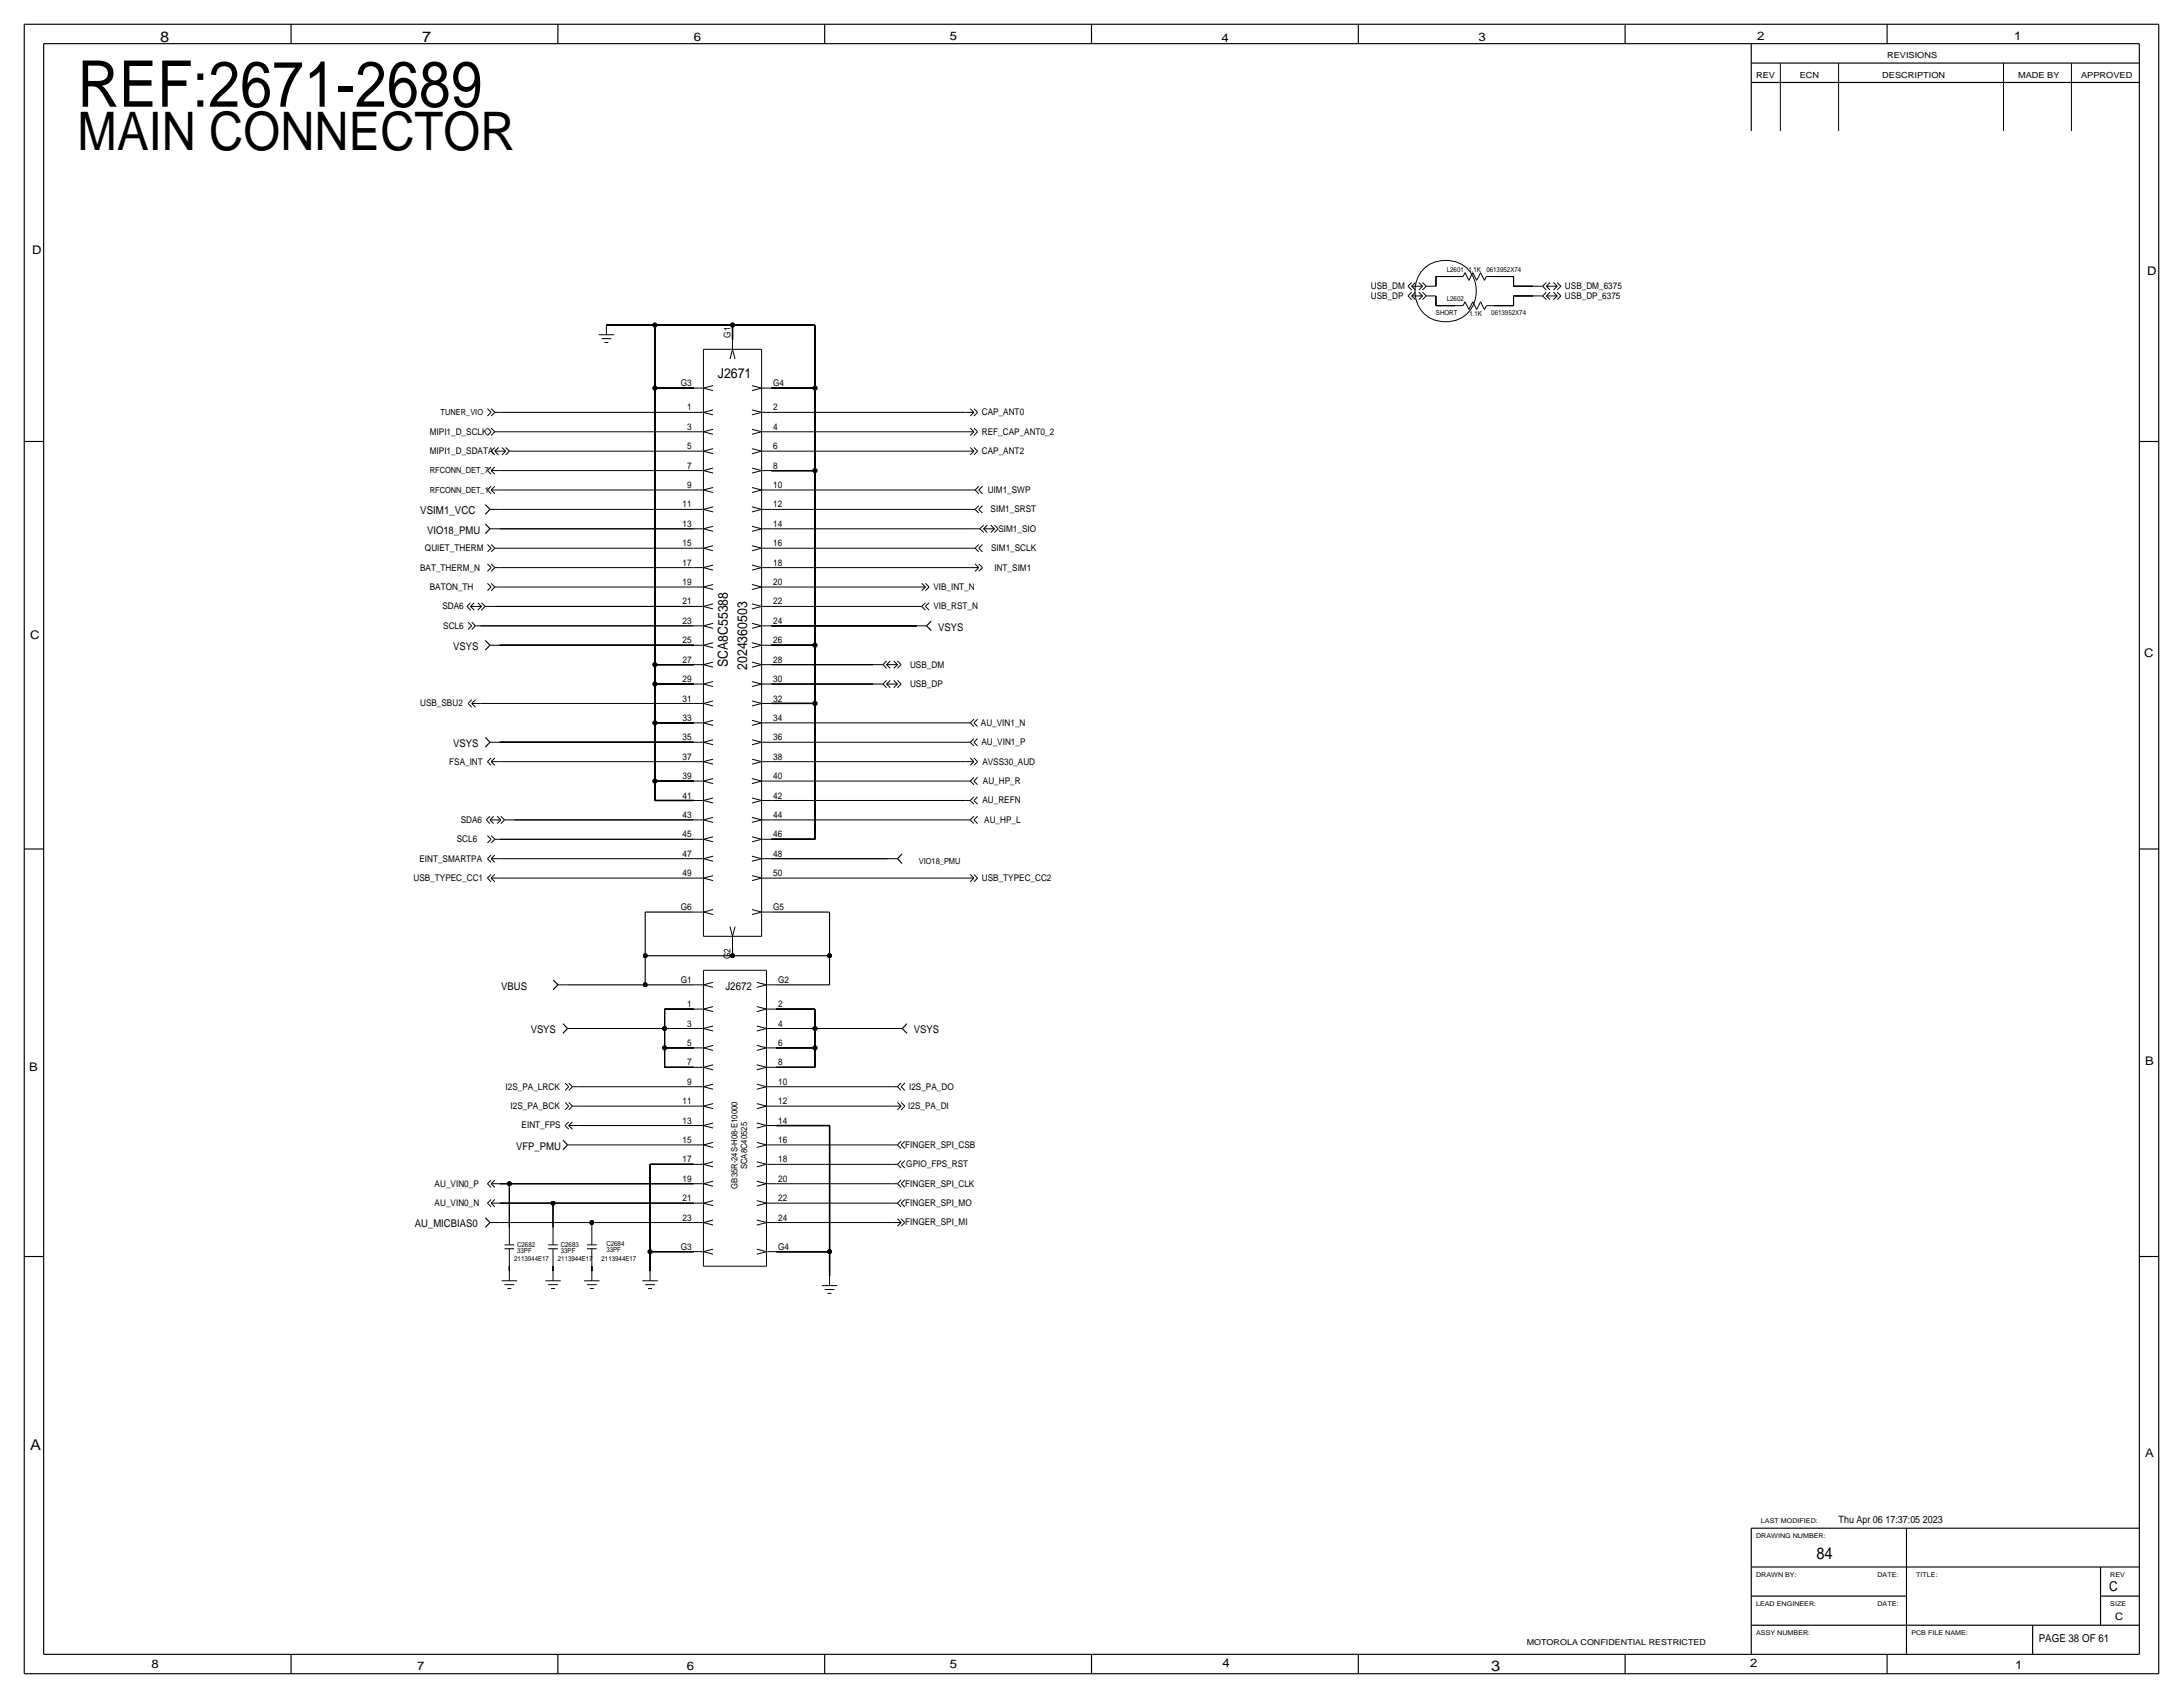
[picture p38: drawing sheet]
<svg xmlns="http://www.w3.org/2000/svg" width="572mm" height="444mm" viewBox="0 0 572 444" stroke-linecap="round" stroke-linejoin="round" font-family="sans-serif">
<defs><g id="words">
<text font-size="16.8" x="20.3" y="27.9">REF:2671-2689</text>
<text font-size="13.9" x="20.3" y="39.4">MAIN CONNECTOR</text>
<text font-size="4.3" x="475.5" y="408.2">84</text>
<g font-size="3.9">
<text x="41.9" y="10.9">8</text>
<text x="110.5" y="10.9">7</text>
<text x="7.9" y="379.5">A</text>
<text x="390.4" y="437.4">3</text>
</g>
<g font-size="3.6">
<text x="188" y="99.1">J2671</text>
<text x="190.5" y="174.6" transform="rotate(-90 190.5 174.6)">SCA8C55388</text>
<text x="195.6" y="175.4" transform="rotate(-90 195.6 175.4)">2024360503</text>
</g>
<text font-size="3.5" x="552.2" y="416.6">C</text>
<g font-size="3.1">
<text x="181.6" y="10.7">6</text>
<text x="248.7" y="10.4">5</text>
<text x="319.8" y="10.9">4</text>
<text x="387.1" y="10.7">3</text>
<text x="460" y="10.4">2</text>
<text x="527.3" y="10.4">1</text>
<text x="8.4" y="66.5">D</text>
<text x="562.1" y="71.9">D</text>
<text x="7.9" y="167.4">C</text>
<text x="561.3" y="172">C</text>
<text x="7.6" y="280.4">B</text>
<text x="561.6" y="278.9">B</text>
<text x="561.6" y="381.5">A</text>
<text x="39.6" y="436.6">8</text>
<text x="109.2" y="437.1">7</text>
<text x="179.8" y="437.1">6</text>
<text x="248.7" y="436.6">5</text>
<text x="320" y="436.4">4</text>
<text x="458.2" y="436.4">2</text>
<text x="527.6" y="436.9">1</text>
</g>
<g font-size="2.9">
<text x="110" y="134.6">VSIM1_VCC</text>
<text x="189.9" y="259.1">J2672</text>
<text x="533.8" y="430">PAGE 38 OF 61</text>
</g>
<g font-size="2.8">
<text x="111.8" y="139.7">VIO18_PMU</text>
<text x="245.6" y="165.1">VSYS</text>
<text x="118.6" y="170.2">VSYS</text>
<text x="118.6" y="195.6">VSYS</text>
<text x="131.2" y="259.1">VBUS</text>
<text x="138.9" y="270.5">VSYS</text>
<text x="239.3" y="270.5">VSYS</text>
<text x="135.1" y="301">VFP_PMU</text>
<text x="108.6" y="321.3">AU_MICBIAS0</text>
</g>
<text font-size="2.7" x="553.7" y="424.2">C</text>
<text font-size="2.6" x="481.3" y="398.8">Thu Apr 06 17:37:05 2023</text>
<g font-size="2.4">
<text x="358.9" y="75.7">USB_DM</text>
<text x="409.7" y="75.7">USB_DM_6375</text>
<text x="358.9" y="78.2">USB_DP</text>
<text x="409.7" y="78.2">USB_DP_6375</text>
<text x="191.3" y="88.4" transform="rotate(-90 191.3 88.4)">G1</text>
<text x="178.2" y="101.1">G3</text>
<text x="202.4" y="101.1">G4</text>
<text x="179.9" y="107.4">1</text>
<text x="202.4" y="107.4">2</text>
<text x="112.5" y="113.8">MIPI1_D_SCLK</text>
<text x="179.9" y="112.5">3</text>
<text x="202.4" y="112.5">4</text>
<text x="257" y="113.8">REF_CAP_ANT0_2</text>
<text x="257" y="108.7">CAP_ANT0</text>
<text x="112.5" y="118.9">MIPI1_D_SDATA</text>
<text x="179.9" y="117.6">5</text>
<text x="202.4" y="117.6">6</text>
<text x="257" y="118.9">CAP_ANT2</text>
<text x="179.9" y="122.7">7</text>
<text x="202.4" y="122.7">8</text>
<text x="179.9" y="127.8">9</text>
<text x="202.4" y="127.8">10</text>
<text x="258.6" y="129">UIM1_SWP</text>
<text x="178.7" y="132.8">11</text>
<text x="178.7" y="137.9">13</text>
<text x="202.4" y="132.8">12</text>
<text x="202.4" y="137.9">14</text>
<text x="259.3" y="134.1">SIM1_SRST</text>
<text x="178.7" y="143">15</text>
<text x="202.4" y="143">16</text>
<text x="261.4" y="139.2">SIM1_SIO</text>
<text x="110" y="149.4">BAT_THERM_N</text>
<text x="111.3" y="144.3">QUIET_THERM</text>
<text x="178.7" y="148.1">17</text>
<text x="202.4" y="148.1">18</text>
<text x="259.5" y="144.3">SIM1_SCLK</text>
<text x="260.3" y="149.4">INT_SIM1</text>
<text x="112.5" y="154.4">BATON_TH</text>
<text x="178.7" y="153.2">19</text>
<text x="202.4" y="153.2">20</text>
<text x="244.3" y="154.4">VIB_INT_N</text>
<text x="115.8" y="159.5">SDA6</text>
<text x="178.7" y="158.2">21</text>
<text x="202.4" y="158.2">22</text>
<text x="244.3" y="159.5">VIB_RST_N</text>
<text x="116" y="164.6">SCL6</text>
<text x="178.7" y="163.3">23</text>
<text x="202.4" y="163.3">24</text>
<text x="178.7" y="168.4">25</text>
<text x="178.7" y="173.5">27</text>
<text x="202.4" y="168.4">26</text>
<text x="202.4" y="173.5">28</text>
<text x="178.7" y="178.6">29</text>
<text x="202.4" y="178.6">30</text>
<text x="238.3" y="174.8">USB_DM</text>
<text x="238.3" y="179.8">USB_DP</text>
<text x="110" y="184.9">USB_SBU2</text>
<text x="178.7" y="183.6">31</text>
<text x="202.4" y="183.6">32</text>
<text x="178.7" y="188.7">33</text>
<text x="202.4" y="188.7">34</text>
<text x="256.8" y="190">AU_VIN1_N</text>
<text x="178.7" y="193.8">35</text>
<text x="202.4" y="193.8">36</text>
<text x="256.9" y="195.1">AU_VIN1_P</text>
<text x="117.6" y="200.2">FSA_INT</text>
<text x="178.7" y="198.9">37</text>
<text x="178.7" y="204">39</text>
<text x="202.4" y="198.9">38</text>
<text x="202.4" y="204">40</text>
<text x="257.2" y="200.2">AVSS30_AUD</text>
<text x="178.7" y="209">41</text>
<text x="202.4" y="209">42</text>
<text x="257.3" y="205.2">AU_HP_R</text>
<text x="120.6" y="215.4">SDA6</text>
<text x="178.7" y="214.1">43</text>
<text x="202.4" y="214.1">44</text>
<text x="257.2" y="210.3">AU_REFN</text>
<text x="257.7" y="215.4">AU_HP_L</text>
<text x="119.6" y="220.5">SCL6</text>
<text x="178.7" y="219.2">45</text>
<text x="202.4" y="219.2">46</text>
<text x="109.8" y="225.6">EINT_SMARTPA</text>
<text x="178.7" y="224.3">47</text>
<text x="202.4" y="224.3">48</text>
<text x="108.2" y="230.6">USB_TYPEC_CC1</text>
<text x="178.7" y="229.4">49</text>
<text x="202.4" y="229.4">50</text>
<text x="257" y="230.6">USB_TYPEC_CC2</text>
<text x="178.2" y="238.3">G6</text>
<text x="202.4" y="238.3">G5</text>
<text x="191.3" y="251" transform="rotate(-90 191.3 251)">G2</text>
<text x="178.2" y="257.3">G1</text>
<text x="203.7" y="257.3">G2</text>
<text x="179.9" y="263.7">1</text>
<text x="203.7" y="263.7">2</text>
<text x="179.9" y="268.7">3</text>
<text x="203.7" y="268.7">4</text>
<text x="179.9" y="273.8">5</text>
<text x="203.7" y="273.8">6</text>
<text x="179.9" y="278.9">7</text>
<text x="203.7" y="278.9">8</text>
<text x="132.4" y="285.2">I2S_PA_LRCK</text>
<text x="179.9" y="284">9</text>
<text x="203.7" y="284">10</text>
<text x="238" y="285.2">I2S_PA_DO</text>
<text x="133.7" y="290.3">I2S_PA_BCK</text>
<text x="178.7" y="289.1">11</text>
<text x="203.7" y="289.1">12</text>
<text x="237.8" y="290.3">I2S_PA_DI</text>
<text x="136.6" y="295.4">EINT_FPS</text>
<text x="178.7" y="299.2">15</text>
<text x="178.7" y="294.1">13</text>
<text x="203.7" y="299.2">16</text>
<text x="203.7" y="294.1">14</text>
<text x="178.7" y="304.3">17</text>
<text x="203.7" y="304.3">18</text>
<text x="237" y="300.5">FINGER_SPI_CSB</text>
<text x="237.3" y="305.6">GPIO_FPS_RST</text>
<text x="113.8" y="310.6">AU_VIN0_P</text>
<text x="178.7" y="309.4">19</text>
<text x="203.7" y="309.4">20</text>
<text x="237" y="310.6">FINGER_SPI_CLK</text>
<text x="113.8" y="315.7">AU_VIN0_N</text>
<text x="178.7" y="314.5">21</text>
<text x="203.7" y="314.5">22</text>
<text x="237" y="315.7">FINGER_SPI_MO</text>
<text x="178.7" y="319.5">23</text>
<text x="203.7" y="319.5">24</text>
<text x="237" y="320.8">FINGER_SPI_MI</text>
<text x="178.2" y="327.2">G3</text>
<text x="203.7" y="327.2">G4</text>
</g>
<g font-size="2.3">
<text x="193" y="311.1" transform="rotate(-90 193 311.1)">GB35R-24S-H08-E10000</text>
<text x="195.6" y="306.1" transform="rotate(-90 195.6 306.1)">SCA8C40525</text>
</g>
<g font-size="2.2">
<text x="494" y="15.2">REVISIONS</text>
<text x="459.7" y="20.3">REV</text>
<text x="471.2" y="20.3">ECN</text>
<text x="492.8" y="20.3">DESCRIPTION</text>
<text x="528.3" y="20.3">MADE BY</text>
<text x="544.8" y="20.3">APPROVED</text>
<text x="115.4" y="108.7">TUNER_VIO</text>
<text x="112.5" y="124">RFCONN_DET_7</text>
<text x="112.5" y="129">RFCONN_DET_1</text>
<text x="240.5" y="226.1">VIO18_PMU</text>
</g>
<text font-size="2.1" x="399.7" y="430.7">MOTOROLA CONFIDENTIAL RESTRICTED</text>
<g font-size="1.8">
<text x="378.8" y="71.1">L2601</text>
<text x="384.4" y="71.1">1.1K</text>
<text x="389.1" y="71.1">0613952X74</text>
<text x="375.9" y="82.5">SHORT</text>
<text x="378.8" y="78.7">L2602</text>
<text x="384.7" y="82.7">1.1K</text>
<text x="390.4" y="82.5">0613952X74</text>
<text x="135.4" y="327.9">33PF</text>
<text x="135.4" y="326.4">C2682</text>
<text x="146.8" y="326.4">C2683</text>
<text x="146.8" y="327.9">33PF</text>
<text x="158.7" y="326.1">C2684</text>
<text x="158.8" y="327.7">33PF</text>
<text x="134.6" y="330.2">2113944E17</text>
<text x="146.1" y="330.2">2113944E17</text>
<text x="157.5" y="330.2">2113944E17</text>
</g>
<g font-size="1.7">
<text x="461" y="398.8">LAST MODIFIED:</text>
<text x="459.7" y="402.6">DRAWING NUMBER:</text>
<text x="459.7" y="412.8">DRAWN BY:</text>
<text x="491.5" y="412.8">DATE:</text>
<text x="501.6" y="412.7">TITLE:</text>
<text x="552.4" y="412.8">REV</text>
<text x="459.7" y="420.4">LEAD ENGINEER:</text>
<text x="491.5" y="420.4">DATE:</text>
<text x="552.4" y="420.4">SIZE</text>
<text x="459.7" y="428">ASSY NUMBER:</text>
<text x="500.4" y="428">PCB FILE NAME:</text>
</g>
</g></defs>
<!-- layer: Nets -->
<g fill="none" stroke="#000" stroke-width=".26">
<path d="M373.1 70a8.1 8.1 0 0 1 12.6 2.6 8.1 8.1 0 0 1-5.6 11.5 8.1 8.1 0 0 1-8.9-4.4 8.1 8.1 0 0 1 1.9-9.7zM375.9 77.5v2.5zM375.9 72.4v2.5zM375.9 72.4h5.1zM391.2 72.4h5zM396.2 77.5h5.1zM396.2 77.5v2.5zM396.2 74.9h5.1zM396.2 72.4v2.5zM184.1 91.4v153.7zM184.1 91.4h15.3zM199.4 91.4v153.7z"/>
<path d="M375.9 80h5.1zM391.2 80h5zM130.8 113h50.8zM130.8 107.9h50.8zM135.9 118.1h45.7zM201.9 113h50.8zM201.9 118.1h50.8zM201.9 107.9h50.8zM130.8 138.4h50.8zM130.8 133.3h50.8zM130.8 123.2h50.8zM130.8 128.3h50.8z"/>
<path d="M201.9 128.3h52.1zM201.9 138.4h52.1zM201.9 133.3h52.1zM129.5 158.7h52.1zM130.8 143.5h50.8zM130.8 148.6h50.8zM130.8 153.7h50.8zM201.9 148.6h52.1zM201.9 143.5h52.1zM201.9 158.7h38.1zM201.9 153.7h38.1zM125.7 163.8h55.9z"/>
<path d="M130.8 168.9h50.8zM171.4 179.1h10.2zM201.9 163.8h38.1zM201.9 179.1h26.7zM201.9 174h26.7zM125.7 184.1h55.9zM130.8 194.3h50.8zM130.8 199.4h50.8zM201.9 199.4h50.8zM201.9 194.3h50.8zM201.9 189.2h50.8zM130.8 219.7h50.8z"/>
<path d="M134.6 214.6h47zM201.9 214.6h50.8zM201.9 204.5h50.8zM201.9 209.5h50.8zM130.8 229.9h50.8zM130.8 224.8h50.8zM201.9 224.8h30.5zM201.9 229.9h50.8zM184.1 245.1h15.3zM184.1 254v77.5zM184.1 254h16.6zM200.7 254v77.5z"/>
<path d="M151.1 269.2h22.9zM174 264.2h7.6zM174 269.2h7.6zM174 264.2v5zM174 274.3h7.6zM174 269.2v5.1zM174 274.3v5.1zM174 279.4h7.6zM203.2 279.4h10.2zM203.2 264.2h10.2zM203.2 274.3h10.2zM203.2 269.2h10.2z"/>
<path d="M213.4 274.3v5.1zM213.4 269.2v5.1zM213.4 264.2v5zM213.4 269.2h20.3zM151.1 299.7h30.5zM151.1 289.6h30.5zM151.1 284.5h30.5zM151.1 294.6h30.5zM203.2 299.7h30.5zM203.2 289.6h30.5zM203.2 284.5h30.5zM130.8 315h14z"/>
<path d="M130.8 309.9h2.5zM133.3 309.9v11.4zM133.3 309.9h48.3zM144.8 315v6.3zM144.8 315h36.8zM203.2 315h30.5zM203.2 309.9h30.5zM203.2 304.8h30.5zM130.8 320h24.1zM133.3 331.5v1.2zM144.8 331.5v1.2zM154.9 331.5v1.2z"/>
<path d="M154.9 320v1.3zM154.9 320h26.7zM184.1 331.5h16.6zM203.2 320h30.5z"/>
</g>
<g fill="none" stroke="#000" stroke-width=".3">
<path d="M158.7 85.1h12.7zM171.4 85.1h20.4zM171.4 85.1v16.5zM191.8 85.1v3.8zM191.8 85.1h21.6zM213.4 85.1v16.5zM171.4 101.6v72.4zM171.4 101.6h10.2zM201.9 101.6h11.5zM213.4 101.6v21.6zM201.9 123.2h11.5zM213.4 123.2v45.7z"/>
<path d="M171.4 179.1v10.1zM171.4 174v5.1zM171.4 174h10.2zM201.9 168.9h11.5zM213.4 168.9v15.2zM171.4 189.2v15.3zM171.4 189.2h10.2zM201.9 184.1h11.5zM213.4 184.1v35.6zM171.4 209.5h10.2zM171.4 204.5v5zM171.4 204.5h10.2z"/>
<path d="M201.9 219.7h11.5zM168.9 238.8h12.7zM168.9 238.8v11.4zM201.9 238.8h15.3zM217.2 238.8v11.4zM148.6 257.8h20.3zM168.9 257.8h12.7zM168.9 250.2v7.6zM168.9 250.2h22.9zM191.8 247.6v2.6zM191.8 250.2h25.4zM203.2 257.8h14z"/>
<path d="M217.2 250.2v7.6zM203.2 294.6h14zM217.2 294.6v33.1zM170.2 304.8v22.9zM170.2 304.8h11.4zM170.2 327.7v5zM170.2 327.7h11.4zM203.2 327.7h14zM217.2 327.7v6.3z"/>
</g>
<g fill="#000" stroke="#000" stroke-width=".26">
<circle cx="171.4" cy="85.1" r=".56"/>
<circle cx="191.8" cy="85.1" r=".56"/>
<circle cx="171.4" cy="101.6" r=".56"/>
<circle cx="213.4" cy="101.6" r=".56"/>
<circle cx="213.4" cy="123.2" r=".56"/>
<circle cx="171.4" cy="174" r=".56"/>
<circle cx="171.4" cy="179.1" r=".56"/>
<circle cx="213.4" cy="168.9" r=".56"/>
<circle cx="171.4" cy="189.2" r=".56"/>
<circle cx="213.4" cy="184.1" r=".56"/>
<circle cx="171.4" cy="204.5" r=".56"/>
<circle cx="168.9" cy="250.2" r=".56"/>
<circle cx="168.9" cy="257.8" r=".56"/>
<circle cx="191.8" cy="250.2" r=".56"/>
<circle cx="217.2" cy="250.2" r=".56"/>
<circle cx="174" cy="269.2" r=".56"/>
<circle cx="174" cy="274.3" r=".56"/>
<circle cx="213.4" cy="269.2" r=".56"/>
<circle cx="213.4" cy="274.3" r=".56"/>
<circle cx="133.3" cy="309.9" r=".56"/>
<circle cx="144.8" cy="315" r=".56"/>
<circle cx="154.9" cy="320" r=".56"/>
<circle cx="170.2" cy="327.7" r=".56"/>
<circle cx="217.2" cy="327.7" r=".56"/>
</g>
<!-- layer: Components -->
<g fill="none" stroke="#000" stroke-width=".26">
<path d="M368.6 77.5l1 .9zM368.6 77.5l1-1zM368.6 74.9l1 1zM368.6 74.9l1-.9zM369.6 77.5l.9 .9zM369.6 77.5h2.8zM369.6 77.5l.9-1zM369.6 74.9l.9 1zM369.6 74.9h2.8zM369.6 74.9l.9-.9zM371.4 76.5l1 1zM371.4 75.9l1-1z"/>
<path d="M371.4 74l1 .9zM372.4 77.5l-1 .9zM372.4 76.5l1 1zM372.4 75.9l1-1zM372.4 74l1 .9zM373.4 77.5l-1 .9zM373.4 77.5h2.5zM373.4 74.9h2.5zM381 72.4h2zM383.5 71.4l-.5 1zM383.5 71.4l1.1 2zM383.5 79l-.5 1z"/>
<path d="M383.5 79l1.1 2zM385.6 71.4l-1 2zM385.6 71.4l1 2zM385.6 79l-1 2zM385.6 79l1 2zM387.6 71.4l-1 2zM387.6 71.4l1 2zM387.6 79l-1 2zM387.6 79l1 2zM389.1 72.4h2.1zM389.1 72.4l-.5 1zM401.3 77.5h2.6z"/>
<path d="M401.3 74.9h2.6zM403.9 77.5l.9 .9zM403.9 77.5l.9-1zM403.9 74.9l.9 1zM403.9 74.9l.9-.9zM404.8 77.5l1 .9zM404.8 77.5l1-1zM404.8 77.5h2.9zM404.8 74.9l1 1zM404.8 74.9l1-.9zM404.8 74.9h2.9zM406.7 76.5l1 1z"/>
<path d="M406.7 74l1 .9zM407.7 77.5l-1 .9zM407.7 76.5l.9 1zM407.7 74.9l-1 1zM407.7 75.9l.9-1zM407.7 74l.9 .9zM408.6 77.5l-.9 .9zM156.7 87.6h4.1zM157.5 88.6h2.5zM158.2 89.7h1.1zM158.7 85.1v2.5zM191.8 88.9v2.5z"/>
<path d="M191.8 91.4l-.7 2.6zM191.8 91.4l.6 2.6zM381 80h2zM389.1 80h2.1zM389.1 80l-.5 1zM127.6 107l1 .9zM127.6 114l1-1zM127.6 112.1l1 .9zM128.6 107.9l-1 1zM128.6 108.9l.9-1zM128.6 107l.9 .9zM128.6 118.1l.9 1z"/>
<path d="M128.6 118.1l.9-1zM128.6 112.1l.9 .9zM128.6 114l.9-1zM129.5 107.9h1.3zM129.5 118.1l1 1zM129.5 118.1h2.9zM129.5 118.1l1-1zM129.5 113h1.3zM131.4 117.1l1 1zM132.4 118.1l-1 1zM132.4 119.1l.9-1zM132.4 117.1l.9 1z"/>
<path d="M133.3 118.1h2.6zM181.6 101.6h2.5zM181.6 118.1h2.5zM181.6 113h2.5zM181.6 107.9h2.5zM184.1 101.6l2.6-.7zM184.1 101.6l2.6 .7zM184.1 118.1l2.6-.7zM184.1 118.1l2.6 .7zM184.1 113l2.6-.6zM184.1 113l2.6 .7zM184.1 107.9l2.6-.6z"/>
<path d="M184.1 107.9l2.6 .7zM196.8 107.3l2.6 .6zM196.8 108.6l2.6-.7zM196.8 112.4l2.6 .6zM196.8 113.7l2.6-.7zM196.8 117.4l2.6 .7zM196.8 118.8l2.6-.7zM196.8 100.9l2.6 .7zM196.8 102.3l2.6-.7zM199.4 107.9h2.5zM199.4 113h2.5zM199.4 118.1h2.5z"/>
<path d="M199.4 101.6h2.5zM252.7 118.1h2.3zM252.7 113h2.3zM252.7 107.9h2.3zM254 117.1l1 1zM254 114l1-1zM254 112.1l1 .9zM254 107l1 .9zM255 117.1l.9 1zM255 119.1l.9-1zM255 118.1l-1 1zM255 114l.9-1z"/>
<path d="M255 112.1l.9 .9zM255 107l.9 .9zM255 108.9l.9-1zM255 107.9l-1 1zM127.6 128.3l1 .9zM127.6 128.3l1-1zM127.6 123.2l1 1zM128.3 138.4h2.5zM128.3 133.3h2.5zM128.6 128.3h2.2zM128.6 128.3l.9 .9zM128.6 128.3l.9-1z"/>
<path d="M128.6 122.2l-1 1zM128.6 123.2h2.2zM128.6 123.2l.9 1zM129.5 122.2l-.9 1zM181.6 133.3h2.5zM181.6 128.3h2.5zM181.6 138.4h2.5zM181.6 123.2h2.5zM184.1 133.3l2.6-.6zM184.1 133.3l2.6 .7zM184.1 128.3l2.6-.7zM184.1 128.3l2.6 .6z"/>
<path d="M184.1 138.4l2.6-.6zM184.1 138.4l2.6 .7zM184.1 123.2l2.6-.7zM184.1 123.2l2.6 .7zM196.8 132.7l2.6 .6zM196.8 134l2.6-.7zM196.8 137.8l2.6 .6zM196.8 139.1l2.6-.7zM196.8 122.5l2.6 .7zM196.8 123.9l2.6-.7zM196.8 127.6l2.6 .7zM196.8 128.9l2.6-.6z"/>
<path d="M199.4 133.3h2.5zM199.4 138.4h2.5zM199.4 123.2h2.5zM199.4 128.3h2.5zM254 138.4h2.5zM254 133.3h1.3zM254 128.3h1.3zM255.3 133.3l.9-.9zM255.3 133.3l.9 1zM255.3 128.3l.9-1zM255.3 128.3l.9 .9zM256.2 133.3l1 1z"/>
<path d="M256.2 133.3l1-.9zM256.2 128.3l1 .9zM256.2 128.3l1-1zM256.5 138.4l1 1zM257.5 138.4l1 1zM257.5 138.4l1-.9zM257.5 138.4h2.8zM257.5 137.5l-1 .9zM259.4 139.4l.9-1zM259.4 137.5l.9 .9zM260.3 139.4l1-1zM260.3 137.5l1 .9z"/>
<path d="M122.2 158.7l1 1zM122.2 158.7l1-.9zM123.2 158.7l1 1zM123.2 158.7h2.8zM123.2 158.7l1-.9zM125.1 157.8l.9 .9zM126 158.7l-.9 1zM126 159.7l1-1zM126 157.8l1 .9zM127 158.7h2.5zM127.6 142.5l1 1zM127.6 147.6l1 1z"/>
<path d="M127.6 152.7l1 1zM128.6 143.5l-1 1zM128.6 142.5l.9 1zM128.6 148.6l-1 1zM128.6 147.6l.9 1zM128.6 153.7l-1 .9zM128.6 152.7l.9 1zM129.5 143.5l-.9 1zM129.5 143.5h1.3zM129.5 148.6l-.9 1zM129.5 148.6h1.3zM129.5 153.7l-.9 .9z"/>
<path d="M129.5 153.7h1.3zM181.6 158.7h2.5zM181.6 143.5h2.5zM181.6 148.6h2.5zM181.6 153.7h2.5zM184.1 158.7l2.6-.6zM184.1 158.7l2.6 .7zM184.1 143.5l2.6-.7zM184.1 143.5l2.6 .7zM184.1 148.6l2.6-.7zM184.1 148.6l2.6 .7zM184.1 153.7l2.6-.7z"/>
<path d="M184.1 153.7l2.6 .6zM196.8 142.8l2.6 .7zM196.8 144.2l2.6-.7zM196.8 147.9l2.6 .7zM196.8 149.3l2.6-.7zM196.8 153l2.6 .7zM196.8 154.3l2.6-.6zM196.8 158.1l2.6 .6zM196.8 159.4l2.6-.7zM199.4 143.5h2.5zM199.4 148.6h2.5zM199.4 153.7h2.5z"/>
<path d="M199.4 158.7h2.5zM240 158.7h1.3zM240 153.7h2.3zM241.3 158.7l1 1zM241.3 152.7l1 1zM242.3 158.7l.9 1zM242.3 158.7l.9-.9zM242.3 157.8l-1 .9zM242.3 152.7l.9 1zM242.3 153.7l-1 .9zM243.2 153.7l-.9 .9zM254 148.6h2.2z"/>
<path d="M254 143.5h1.3zM255.3 147.6l.9 1zM255.3 143.5l.9-1zM255.3 143.5l.9 1zM256.2 147.6l1 1zM256.2 148.6l-.9 1zM256.2 143.5l1 1zM256.2 143.5l1-1zM257.2 148.6l-1 1zM122.5 164.8l1-1zM122.5 162.9l1 .9zM123.5 162.9l1 .9z"/>
<path d="M123.5 164.8l1-1zM124.5 163.8h1.2zM128.3 168.9h2.5zM181.6 163.8h2.5zM181.6 168.9h2.5zM181.6 174h2.5zM181.6 179.1h2.5zM184.1 163.8l2.6-.6zM184.1 163.8l2.6 .7zM184.1 168.9l2.6-.7zM184.1 168.9l2.6 .7zM184.1 174l2.6-.7z"/>
<path d="M184.1 174l2.6 .7zM184.1 179.1l2.6-.7zM184.1 179.1l2.6 .6zM196.8 163.2l2.6 .6zM196.8 164.5l2.6-.7zM196.8 168.2l2.6 .7zM196.8 169.6l2.6-.7zM196.8 173.3l2.6 .7zM196.8 174.7l2.6-.7zM196.8 178.4l2.6 .7zM196.8 179.7l2.6-.6zM199.4 163.8h2.5z"/>
<path d="M199.4 168.9h2.5zM199.4 174h2.5zM199.4 179.1h2.5zM228.6 179.1h2.5zM228.6 174h2.5zM231.1 179.1l1 .9zM231.1 179.1l1-1zM231.1 174l1 1zM232.1 179.1l1 .9zM232.1 179.1l1-1zM232.1 179.1h2.8zM232.1 174l1 1z"/>
<path d="M232.1 174l1-1zM232.1 174h2.8zM232.1 173l-1 1zM234 178.1l.9 1zM234 175l.9-1zM234 173l.9 1zM234.9 178.1l1 1zM234.9 173l1 1zM235.9 179.1l-1 .9zM235.9 174l-1 1zM240 163.8h2.6zM122.5 184.1l1-.9z"/>
<path d="M122.5 184.1l1 1zM123.5 184.1h2.2zM123.5 184.1l1-.9zM123.5 184.1l1 1zM127.6 199.4l1 1zM128.3 194.3h2.5zM128.6 198.4l-1 1zM128.6 199.4h2.2zM128.6 199.4l.9 1zM129.5 198.4l-.9 1zM181.6 184.1h2.5zM181.6 189.2h2.5z"/>
<path d="M181.6 194.3h2.5zM181.6 199.4h2.5zM184.1 184.1l2.6-.6zM184.1 184.1l2.6 .7zM184.1 189.2l2.6-.6zM184.1 189.2l2.6 .7zM184.1 194.3l2.6-.7zM184.1 194.3l2.6 .7zM184.1 199.4l2.6-.7zM184.1 199.4l2.6 .7zM196.8 188.6l2.6 .6zM196.8 189.9l2.6-.7z"/>
<path d="M196.8 183.5l2.6 .6zM196.8 184.8l2.6-.7zM196.8 193.6l2.6 .7zM196.8 195l2.6-.7zM196.8 198.7l2.6 .7zM199.4 189.2h2.5zM199.4 184.1h2.5zM199.4 194.3h2.5zM199.4 199.4h2.5zM234 180l.9-.9zM252.7 199.4h2.3zM252.7 194.3h1.3z"/>
<path d="M252.7 189.2h1.3zM254 198.4l1 1zM254 194.3l1 1zM254 189.2l1 1zM255 198.4l.9 1zM255 199.4l-1 1zM255 194.3l.9 1zM255 194.3l.9-1zM255 193.3l-1 1zM255 189.2l.9 1zM255 188.3l-1 .9zM255.9 199.4l-.9 1z"/>
<path d="M255.9 188.3l-.9 .9zM127.3 214.6l1 1zM127.6 218.7l1 1zM128.3 214.6l.9 1zM128.3 214.6h2.8zM128.3 214.6l.9-.9zM128.3 213.7l-1 .9zM128.6 219.7l-1 1zM128.6 218.7l.9 1zM129.5 219.7l-.9 1zM129.5 219.7h1.3zM130.1 215.6l1-1z"/>
<path d="M130.1 213.7l1 .9zM131.1 215.6l1-1zM131.1 213.7l1 .9zM132.1 214.6h2.5zM181.6 204.5h2.5zM181.6 209.5h2.5zM181.6 214.6h2.5zM181.6 219.7h2.5zM184.1 204.5l2.6-.7zM184.1 204.5l2.6 .6zM184.1 209.5l2.6-.6zM184.1 209.5l2.6 .7z"/>
<path d="M184.1 214.6l2.6-.6zM184.1 214.6l2.6 .7zM184.1 219.7l2.6-.7zM184.1 219.7l2.6 .7zM196.8 200.1l2.6-.7zM196.8 203.8l2.6 .7zM196.8 205.1l2.6-.6zM196.8 208.9l2.6 .6zM196.8 210.2l2.6-.7zM196.8 214l2.6 .6zM196.8 215.3l2.6-.7zM196.8 219l2.6 .7z"/>
<path d="M199.4 204.5h2.5zM199.4 209.5h2.5zM199.4 214.6h2.5zM199.4 219.7h2.5zM252.7 214.6h1.3zM252.7 209.5h1.3zM252.7 204.5h1.3zM254 214.6l1 1zM254 209.5l1 1zM254 204.5l1 .9zM255 214.6l.9 1zM255 213.7l-1 .9z"/>
<path d="M255 209.5l.9 1zM255 209.5l.9-.9zM255 208.6l-1 .9zM255 204.5l.9 .9zM255 204.5l.9-1zM255 203.5l-1 1zM255.9 213.7l-.9 .9zM127.6 224.8l1 1zM127.6 229.9l1 .9zM127.6 229.9l1-1zM128.6 223.8l-1 1zM128.6 224.8h2.2z"/>
<path d="M128.6 224.8l.9-1zM128.6 224.8l.9 1zM128.6 229.9h2.2zM128.6 229.9l.9 .9zM128.6 229.9l.9-1zM181.6 224.8h2.5zM181.6 229.9h2.5zM181.6 238.8h2.5zM184.1 224.8l2.6-.7zM184.1 224.8l2.6 .7zM184.1 229.9l2.6-.7zM184.1 229.9l2.6 .6z"/>
<path d="M184.1 238.8l2.6-.7zM184.1 238.8l2.6 .6zM196.8 220.4l2.6-.7zM196.8 224.1l2.6 .7zM196.8 225.5l2.6-.7zM196.8 229.2l2.6 .7zM196.8 230.5l2.6-.6zM196.8 238.1l2.6 .7zM196.8 239.4l2.6-.6zM199.4 224.8h2.5zM199.4 229.9h2.5zM199.4 238.8h2.5z"/>
<path d="M232.4 224.8h2.5zM252.7 229.9h2.3zM254 228.9l1 1zM255 228.9l.9 1zM255 229.9l-1 .9zM255.9 229.9l-.9 .9zM146 257.8h2.6zM181.6 257.8h2.5zM184.1 257.8l2.6 .7zM184.1 257.8l2.6-.7zM191.1 242.6l.7 2.5zM191.8 245.1v2.5z"/>
<path d="M192.4 242.6l-.6 2.5zM198.1 258.5l2.6-.7zM198.1 257.1l2.6 .7zM200.7 257.8h2.5zM148.6 269.2h2.5zM181.6 274.3h2.5zM181.6 279.4h2.5zM181.6 269.2h2.5zM181.6 264.2h2.5zM184.1 274.3l2.6 .7zM184.1 274.3l2.6-.6zM184.1 279.4l2.6 .7z"/>
<path d="M184.1 279.4l2.6-.7zM184.1 269.2l2.6 .7zM184.1 269.2l2.6-.6zM184.1 264.2l2.6 .6zM184.1 264.2l2.6-.7zM198.1 278.7l2.6 .7zM198.1 269.9l2.6-.7zM198.1 268.6l2.6 .6zM198.1 275l2.6-.7zM198.1 273.7l2.6 .6zM198.1 264.8l2.6-.6zM198.1 263.5l2.6 .7z"/>
<path d="M200.7 279.4h2.5zM200.7 269.2h2.5zM200.7 274.3h2.5zM200.7 264.2h2.5zM233.7 269.2h2.5zM147.9 288.6l1 1zM147.9 285.4l1-.9zM147.9 283.5l1 1zM147.9 294.6l1 1zM148.6 299.7h2.5zM148.9 289.6l-1 .9zM148.9 288.6l1 1z"/>
<path d="M148.9 283.5l1 1zM148.9 285.4l1-.9zM148.9 293.7l-1 .9zM148.9 294.6h2.2zM148.9 294.6l1 1zM149.9 289.6l-1 .9zM149.9 289.6h1.2zM149.9 284.5h1.2zM149.9 293.7l-1 .9zM181.6 299.7h2.5zM181.6 294.6h2.5zM181.6 289.6h2.5z"/>
<path d="M181.6 284.5h2.5zM184.1 299.7l2.6 .7zM184.1 299.7l2.6-.6zM184.1 294.6l2.6 .7zM184.1 294.6l2.6-.6zM184.1 289.6l2.6 .6zM184.1 289.6l2.6-.7zM184.1 284.5l2.6 .6zM184.1 284.5l2.6-.7zM198.1 299.1l2.6 .6zM198.1 295.3l2.6-.7zM198.1 294l2.6 .6z"/>
<path d="M198.1 290.2l2.6-.6zM198.1 288.9l2.6 .7zM198.1 285.1l2.6-.6zM198.1 283.8l2.6 .7zM198.1 280.1l2.6-.7zM200.7 299.7h2.5zM200.7 294.6h2.5zM200.7 289.6h2.5zM200.7 284.5h2.5zM233.7 289.6h2.2zM233.7 284.5h1.2zM233.7 299.7h1.2z"/>
<path d="M234.9 288.6l1 1zM234.9 284.5l1 .9zM234.9 299.7l1 1zM235.9 288.6l1 1zM235.9 290.5l1-.9zM235.9 289.6l-1 .9zM235.9 284.5l1 .9zM235.9 283.5l-1 1zM235.9 299.7l1 1zM235.9 299.7l1-.9zM235.9 298.8l-1 .9zM236.9 283.5l-1 1z"/>
<path d="M127.6 315l1-1zM127.6 315l1 .9zM127.6 309.9l1 .9zM128.6 315h2.2zM128.6 315l.9-1zM128.6 315l.9 .9zM128.6 308.9l-1 1zM128.6 309.9h2.2zM128.6 309.9l.9 .9zM129.5 308.9l-.9 1zM181.6 315h2.5zM181.6 309.9h2.5z"/>
<path d="M181.6 304.8h2.5zM184.1 315l2.6 .6zM184.1 315l2.6-.7zM184.1 309.9l2.6 .6zM184.1 309.9l2.6-.7zM184.1 304.8l2.6 .7zM184.1 304.8l2.6-.7zM198.1 319.4l2.6 .6zM198.1 315.6l2.6-.6zM198.1 314.3l2.6 .7zM198.1 310.5l2.6-.6zM198.1 309.2l2.6 .7z"/>
<path d="M198.1 305.5l2.6-.7zM198.1 304.1l2.6 .7zM198.1 300.4l2.6-.7zM200.7 315h2.5zM200.7 309.9h2.5zM200.7 304.8h2.5zM233.7 315h1.2zM233.7 309.9h1.2zM233.7 304.8h1.2zM234.9 319.1l1 .9zM234.9 315l1 .9zM234.9 309.9l1 .9z"/>
<path d="M234.9 304.8l1 1zM235.9 319.1l1 .9zM235.9 315l1 .9zM235.9 315l1-1zM235.9 314l-1 1zM235.9 309.9l1 .9zM235.9 308.9l-1 1zM235.9 304.8l1 1zM235.9 304.8l1-1zM235.9 303.8l-1 1zM236.9 308.9l-1 1zM128.3 320h2.5z"/>
<path d="M131.3 335.3h4.1zM132.1 336.3h2.5zM132.1 325.9h2.5zM132.1 326.9h2.5zM132.8 337.3h1.1zM133.3 332.7v2.6zM133.3 326.9v4.6zM133.3 321.3v4.6zM142.7 335.3h4.1zM143.5 336.3h2.5zM143.5 325.9h2.5zM143.5 326.9h2.5z"/>
<path d="M144.3 337.3h1zM144.8 332.7v2.6zM144.8 326.9v4.6zM144.8 321.3v4.6zM152.9 335.3h4.1zM153.7 336.3h2.5zM153.7 325.9h2.5zM153.7 326.9h2.5zM154.4 337.3h1zM154.9 332.7v2.6zM154.9 326.9v4.6zM154.9 321.3v4.6z"/>
<path d="M168.1 335.3h4.1zM168.9 336.3h2.5zM169.7 337.3h1zM170.2 332.7v2.6zM181.6 320h2.5zM181.6 327.7h2.5zM184.1 320l2.6 .7zM184.1 320l2.6-.6zM184.1 327.7l2.6 .6zM184.1 327.7l2.6-.7zM198.1 320.7l2.6-.7zM198.1 328.3l2.6-.6z"/>
<path d="M198.1 327l2.6 .7zM200.7 320h2.5zM200.7 327.7h2.5zM215.1 336.5h4.1zM215.9 337.6h2.5zM216.7 338.6h1zM217.2 334v2.5zM233.7 320h2.2zM235.9 321l1-1zM235.9 320l-1 1z"/>
</g>
<g fill="none" stroke="#000" stroke-width=".3">
<path d="M127.1 137.2l1.2 1.2zM127.1 132.1l1.2 1.2zM128.3 138.4l-1.2 1.3zM128.3 133.3l-1.2 1.3zM127.1 167.6l1.2 1.3zM128.3 168.9l-1.2 1.3zM242.6 163.8l1.2 1.3zM243.8 162.6l-1.2 1.2zM127.1 193l1.2 1.3zM128.3 194.3l-1.2 1.3zM234.9 224.8l1.3 1.3zM236.2 223.5l-1.3 1.3z"/>
<path d="M144.8 256.5l1.2 1.3zM146 257.8l-1.2 1.3zM147.4 268l1.2 1.2zM148.6 269.2l-1.2 1.3zM236.2 269.2l1.2 1.3zM237.4 268l-1.2 1.2zM147.4 298.4l1.2 1.3zM148.6 299.7l-1.2 1.3zM127.1 318.8l1.2 1.2zM128.3 320l-1.2 1.3z"/>
</g>
<!-- layer: Page Border and Title Block -->
<g fill="none" stroke="#000" stroke-width=".3">
<path d="M6.3 6.3v431.8zM6.3 6.3h558.8zM11.4 11.4v421.7zM11.4 11.4h548.7zM76.2 6.3v5.1zM146 6.3v5.1zM215.9 6.3v5.1zM285.8 6.3v5.1zM355.6 6.3v5.1zM425.4 6.3v5.1zM458.5 11.4v22.9zM458.5 16.5h101.6z"/>
<path d="M494 6.3v5.1zM560.1 11.4v421.7zM565.1 6.3v431.8zM458.5 21.6h101.6zM6.3 115.6h5.1zM560.1 115.6h5zM6.3 222.2h5.1zM560.1 222.2h5zM6.3 328.9h5.1zM560.1 328.9h5zM458.5 417.8h40.6zM458.5 400v33.1z"/>
<path d="M458.5 410.2h101.6zM458.5 400h101.6zM499.1 400v33.1zM549.9 417.8h10.2zM549.9 410.2v15.2zM6.3 438.1h558.8zM11.4 433.1h548.7zM76.2 433.1v5zM146 433.1v5zM215.9 433.1v5zM285.8 433.1v5zM355.6 433.1v5z"/>
<path d="M425.4 433.1v5zM458.5 425.4h101.6zM494 433.1v5zM532.1 425.4v7.7z"/>
</g>
<path d="M466.1 16.5v17.8zM481.3 16.5v17.8zM524.5 16.5v17.8zM542.3 16.5v17.8z" fill="none" stroke="#000" stroke-width=".26"/>
<use href="#words"/>
</svg>
